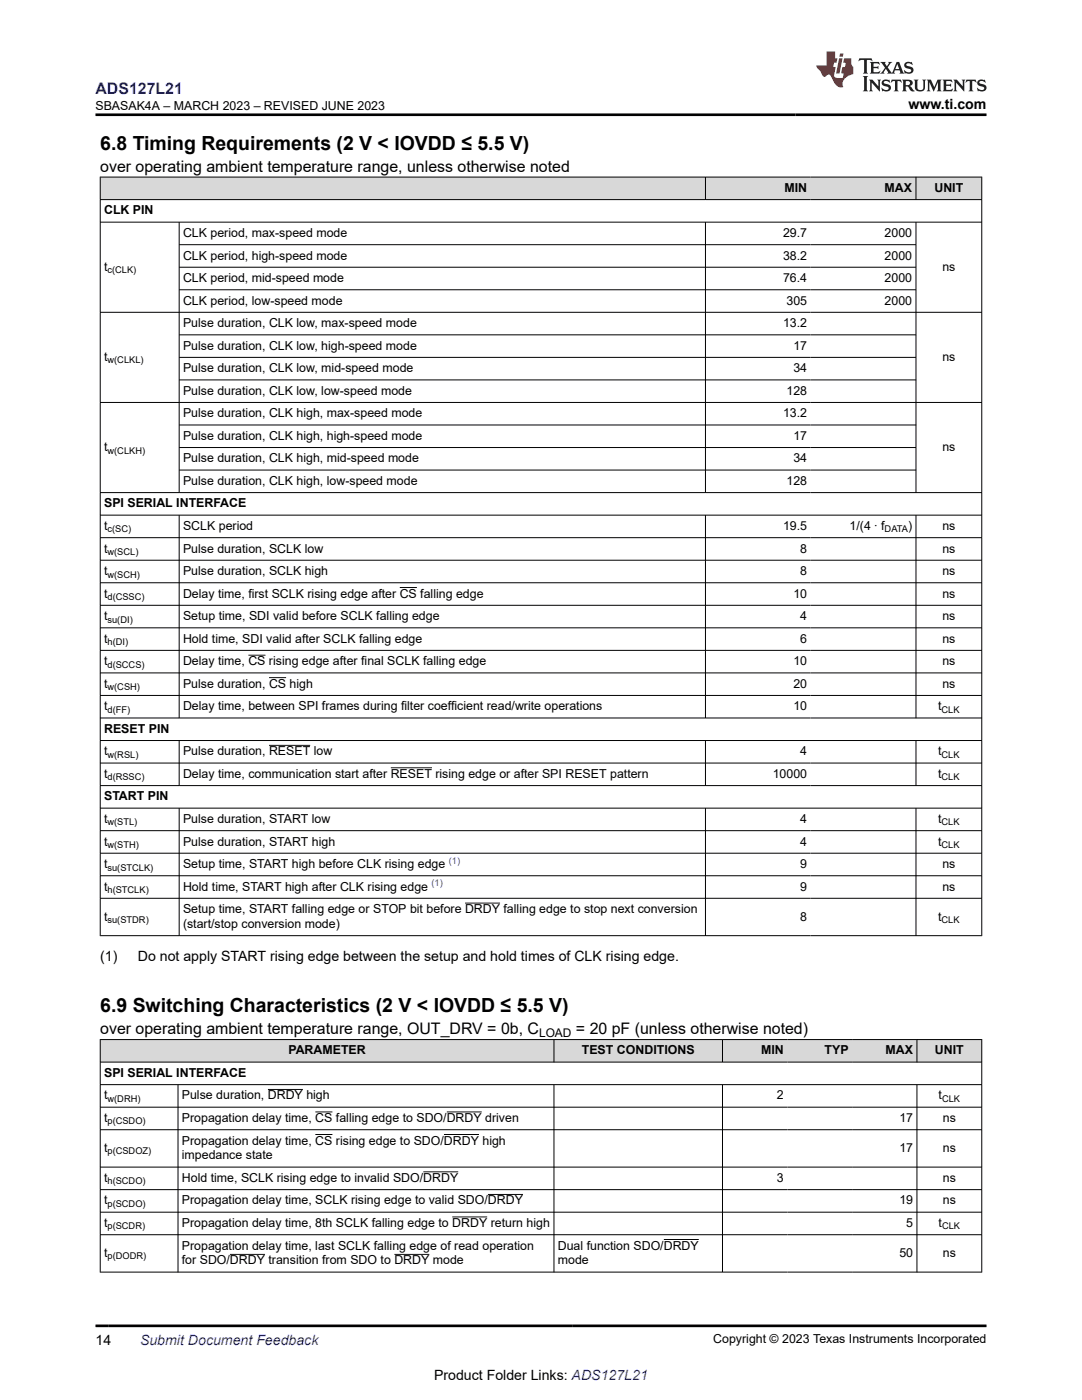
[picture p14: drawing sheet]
<svg xmlns="http://www.w3.org/2000/svg" width="216mm" height="279mm" viewBox="0 0 216 279" stroke-linecap="round" stroke-linejoin="round" font-family="sans-serif">
<defs><g id="words">
<g font-size="3.9">
<text x="20" y="29.9">6.8 Timing Requirements (2 V &lt; IOVDD ≤ 5.5 V)</text>
<text x="20" y="202">6.9 Switching Characteristics (2 V &lt; IOVDD ≤ 5.5 V)</text>
</g>
<text font-size="3.2" fill="#00f" x="19" y="18.7">ADS127L21</text>
<g font-size="3.2">
<text x="20" y="34.3">over operating ambient temperature range, unless otherwise noted</text>
<text x="20" y="206.4">over operating ambient temperature range, OUT_DRV = 0b, C</text>
<text x="114.9" y="206.4">= 20 pF (unless otherwise noted)</text>
</g>
<g font-size="2.8">
<text x="181.3" y="21.8">www.ti.com</text>
<text x="20" y="191.9">(1)</text>
<text x="27.5" y="191.9">Do not apply START rising edge between the setup and hold times of CLK rising edge.</text>
<text x="19" y="268.4">14</text>
<text x="86.6" y="275.3">Product Folder Links: ADS127L21</text>
</g>
<text font-size="2.8" fill="#00f" x="27.9" y="268.4">Submit Document Feedback</text>
<g font-size="2.5">
<text x="19" y="21.9">SBASAK4A – MARCH 2023 – REVISED JUNE 2023</text>
<text x="156.5" y="38.3">MIN</text>
<text x="176.5" y="38.3">MAX</text>
<text x="186.5" y="38.3">UNIT</text>
<text x="20.8" y="42.8">CLK PIN</text>
<text x="36.5" y="47.3">CLK period, max-speed mode</text>
<text x="156.3" y="47.3">29.7</text>
<text x="176.5" y="47.3">2000</text>
<text x="36.5" y="51.8">CLK period, high-speed mode</text>
<text x="156.3" y="51.8">38.2</text>
<text x="176.5" y="51.8">2000</text>
<text x="20.8" y="54">t</text>
<text x="36.5" y="56.3">CLK period, mid-speed mode</text>
<text x="156.3" y="56.3">76.4</text>
<text x="176.5" y="56.3">2000</text>
<text x="188" y="54">ns</text>
<text x="36.5" y="60.8">CLK period, low-speed mode</text>
<text x="36.5" y="65.3">Pulse duration, CLK low, max-speed mode</text>
<text x="156.3" y="65.3">13.2</text>
<text x="156.9" y="60.8">305</text>
<text x="176.5" y="60.8">2000</text>
<text x="36.5" y="69.8">Pulse duration, CLK low, high-speed mode</text>
<text x="158.3" y="69.8">17</text>
<text x="20.8" y="72">t</text>
<text x="36.5" y="74.3">Pulse duration, CLK low, mid-speed mode</text>
<text x="158.3" y="74.3">34</text>
<text x="188" y="72">ns</text>
<text x="36.5" y="78.8">Pulse duration, CLK low, low-speed mode</text>
<text x="36.5" y="83.3">Pulse duration, CLK high, max-speed mode</text>
<text x="156.3" y="83.3">13.2</text>
<text x="156.9" y="78.8">128</text>
<text x="36.5" y="87.8">Pulse duration, CLK high, high-speed mode</text>
<text x="158.3" y="87.8">17</text>
<text x="20.8" y="90">t</text>
<text x="36.5" y="92.3">Pulse duration, CLK high, mid-speed mode</text>
<text x="158.3" y="92.3">34</text>
<text x="188" y="90">ns</text>
<text x="20.8" y="101.3">SPI SERIAL INTERFACE</text>
<text x="36.5" y="96.8">Pulse duration, CLK high, low-speed mode</text>
<text x="156.9" y="96.8">128</text>
<text x="20.8" y="105.8">t</text>
<text x="36.5" y="105.8">SCLK period</text>
<text x="156.3" y="105.8">19.5</text>
<text x="169.5" y="105.8">1/(4 ∙ f</text>
<text x="181.2" y="105.8">)</text>
<text x="188" y="105.8">ns</text>
<text x="20.8" y="110.3">t</text>
<text x="36.5" y="110.3">Pulse duration, SCLK low</text>
<text x="159.7" y="110.3">8</text>
<text x="188" y="110.3">ns</text>
<text x="20.8" y="114.8">t</text>
<text x="20.8" y="119.3">t</text>
<text x="36.5" y="114.8">Pulse duration, SCLK high</text>
<text x="36.5" y="119.3">Delay time, first SCLK rising edge after CS falling edge</text>
<text x="158.3" y="119.3">10</text>
<text x="159.7" y="114.8">8</text>
<text x="188" y="114.8">ns</text>
<text x="188" y="119.3">ns</text>
<text x="20.8" y="123.8">t</text>
<text x="36.5" y="123.8">Setup time, SDI valid before SCLK falling edge</text>
<text x="159.7" y="123.8">4</text>
<text x="188" y="123.8">ns</text>
<text x="20.8" y="128.3">t</text>
<text x="36.5" y="128.3">Hold time, SDI valid after SCLK falling edge</text>
<text x="159.7" y="128.3">6</text>
<text x="188" y="128.3">ns</text>
<text x="20.8" y="132.8">t</text>
<text x="20.8" y="137.3">t</text>
<text x="36.5" y="132.8">Delay time, CS rising edge after final SCLK falling edge</text>
<text x="36.5" y="137.3">Pulse duration, CS high</text>
<text x="158.3" y="132.8">10</text>
<text x="158.3" y="137.3">20</text>
<text x="188" y="132.8">ns</text>
<text x="188" y="137.3">ns</text>
<text x="20.8" y="141.8">t</text>
<text x="36.5" y="141.8">Delay time, between SPI frames during filter coefficient read/write operations</text>
<text x="158.3" y="141.8">10</text>
<text x="187.2" y="141.8">t</text>
<text x="20.8" y="146.3">RESET PIN</text>
<text x="20.8" y="150.7">t</text>
<text x="20.8" y="155.2">t</text>
<text x="36.5" y="150.7">Pulse duration, RESET low</text>
<text x="36.5" y="155.2">Delay time, communication start after RESET rising edge or after SPI RESET pattern</text>
<text x="154.2" y="155.2">10000</text>
<text x="159.7" y="150.7">4</text>
<text x="187.2" y="150.7">t</text>
<text x="187.2" y="155.2">t</text>
<text x="20.8" y="159.7">START PIN</text>
<text x="20.8" y="164.2">t</text>
<text x="36.5" y="164.2">Pulse duration, START low</text>
<text x="159.7" y="164.2">4</text>
<text x="187.2" y="164.2">t</text>
<text x="20.8" y="168.7">t</text>
<text x="20.8" y="173.2">t</text>
<text x="36.5" y="168.7">Pulse duration, START high</text>
<text x="36.5" y="173.2">Setup time, START high before CLK rising edge</text>
<text x="159.7" y="168.7">4</text>
<text x="159.7" y="173.2">9</text>
<text x="187.2" y="168.7">t</text>
<text x="188" y="173.2">ns</text>
<text x="20.8" y="177.7">t</text>
<text x="36.5" y="177.7">Hold time, START high after CLK rising edge</text>
<text x="159.7" y="177.7">9</text>
<text x="188" y="177.7">ns</text>
<text x="20.8" y="183.7">t</text>
<text x="36.5" y="182.2">Setup time, START falling edge or STOP bit before DRDY falling edge to stop next conversion</text>
<text x="36.5" y="185.2">(start/stop conversion mode)</text>
<text x="159.7" y="183.7">8</text>
<text x="187.2" y="183.7">t</text>
<text x="20.8" y="214.9">SPI SERIAL INTERFACE</text>
<text x="57.5" y="210.4">PARAMETER</text>
<text x="116.1" y="210.4">TEST CONDITIONS</text>
<text x="151.9" y="210.4">MIN</text>
<text x="164.5" y="210.4">TYP</text>
<text x="176.7" y="210.4">MAX</text>
<text x="186.6" y="210.4">UNIT</text>
<text x="20.8" y="219.4">t</text>
<text x="36.3" y="219.4">Pulse duration, DRDY high</text>
<text x="155" y="219.4">2</text>
<text x="187.3" y="219.4">t</text>
<text x="20.8" y="223.9">t</text>
<text x="36.3" y="223.9">Propagation delay time, CS falling edge to SDO/DRDY driven</text>
<text x="179.5" y="223.9">17</text>
<text x="188.1" y="223.9">ns</text>
<text x="20.8" y="229.9">t</text>
<text x="36.3" y="228.4">Propagation delay time, CS rising edge to SDO/DRDY high</text>
<text x="36.3" y="231.4">impedance state</text>
<text x="179.5" y="229.9">17</text>
<text x="188.1" y="229.9">ns</text>
<text x="20.8" y="235.9">t</text>
<text x="36.3" y="235.9">Hold time, SCLK rising edge to invalid SDO/DRDY</text>
<text x="155" y="235.9">3</text>
<text x="188.1" y="235.9">ns</text>
<text x="20.8" y="240.4">t</text>
<text x="20.8" y="244.9">t</text>
<text x="36.3" y="240.4">Propagation delay time, SCLK rising edge to valid SDO/DRDY</text>
<text x="36.3" y="244.9">Propagation delay time, 8th SCLK falling edge to DRDY return high</text>
<text x="179.5" y="240.4">19</text>
<text x="180.8" y="244.9">5</text>
<text x="187.3" y="244.9">t</text>
<text x="188.1" y="240.4">ns</text>
<text x="20.8" y="250.9">t</text>
<text x="36.3" y="249.4">Propagation delay time, last SCLK falling edge of read operation</text>
<text x="111.3" y="249.4">Dual function SDO/DRDY</text>
<text x="179.5" y="250.9">50</text>
<text x="188.1" y="250.9">ns</text>
<text x="36.3" y="252.3">for SDO/DRDY transition from SDO to DRDY mode</text>
<text x="111.3" y="252.3">mode</text>
<text x="142.3" y="268.1">Copyright © 2023 Texas Instruments Incorporated</text>
</g>
<text font-size="2.4" x="107.6" y="207.1">LOAD</text>
<g font-size="1.9">
<text x="21.5" y="54.5">c(CLK)</text>
<text x="21.5" y="72.5">w(CLKL)</text>
<text x="21.5" y="90.5">w(CLKH)</text>
<text x="21.5" y="106.3">c(SC)</text>
<text x="176.5" y="106.3">DATA</text>
<text x="21.5" y="110.8">w(SCL)</text>
<text x="21.5" y="115.3">w(SCH)</text>
<text x="21.5" y="119.8">d(CSSC)</text>
<text x="21.5" y="124.3">su(DI)</text>
<text x="21.5" y="128.8">h(DI)</text>
<text x="21.5" y="133.3">d(SCCS)</text>
<text x="21.5" y="137.7">w(CSH)</text>
<text x="21.5" y="142.2">d(FF)</text>
<text x="187.9" y="142.2">CLK</text>
<text x="21.5" y="151.2">w(RSL)</text>
<text x="21.5" y="155.7">d(RSSC)</text>
<text x="187.9" y="151.2">CLK</text>
<text x="187.9" y="155.7">CLK</text>
<text x="21.5" y="164.7">w(STL)</text>
<text x="187.9" y="164.7">CLK</text>
<text x="21.5" y="169.2">w(STH)</text>
<text x="21.5" y="173.7">su(STCLK)</text>
<text x="187.9" y="169.2">CLK</text>
<text x="21.5" y="178.2">h(STCLK)</text>
<text x="21.5" y="184.2">su(STDR)</text>
<text x="187.9" y="184.2">CLK</text>
<text x="21.5" y="219.9">w(DRH)</text>
<text x="188" y="219.9">CLK</text>
<text x="21.5" y="224.4">p(CSDO)</text>
<text x="21.5" y="230.4">p(CSDOZ)</text>
<text x="21.5" y="236.4">h(SCDO)</text>
<text x="21.5" y="240.9">p(SCDO)</text>
<text x="21.5" y="245.4">p(SCDR)</text>
<text x="188" y="245.4">CLK</text>
<text x="21.5" y="251.4">p(DODR)</text>
</g>
<g font-size="1.9" fill="#00f">
<text x="89.5" y="172.4">(1)</text>
<text x="86.1" y="176.9">(1)</text>
</g>
</g></defs>
<g fill="#d8d8d8">
<path d="M20 35.3h175.9v4.5h-175.9z" fill-rule="evenodd"/>
<path d="M20.1 35.4h120.6v4.4h-120.6z" fill-rule="evenodd"/>
<path d="M140.8 35.4h21v4.4h-21z" fill-rule="evenodd"/>
<path d="M161.8 35.4h20.9v4.4h-20.9z" fill-rule="evenodd"/>
<path d="M182.8 35.4h13v4.4h-13z" fill-rule="evenodd"/>
</g>
<g fill="none" stroke="#000" stroke-width=".2">
<path d="M19.9 35.3h176.1M19.9 39.8h176.1M20 35.3v151.5M140.8 35.3v4.6M182.8 35.3v4.6M195.9 35.3v151.5M19.9 44.3h176.1M35.8 44.3v54.1M35.8 48.8h147M35.8 53.3h147M35.8 57.8h147M140.8 44.3v54.1"/>
<path d="M182.8 44.3v54.1M19.9 62.3h176.1M35.8 66.8h147M35.8 71.3h147M35.8 75.8h147M19.9 80.3h176.1M19.9 98.3h176.1M35.8 84.8h147M35.8 89.3h147M35.8 93.8h147M19.9 102.8h176.1M19.9 107.3h176.1"/>
<path d="M19.9 111.8h176.1M19.9 116.3h176.1M35.8 102.8v40.6M79.8 117.3h3.4M140.8 102.8v40.6M182.8 102.8v40.6M19.9 120.8h176.1M19.9 125.3h176.1M19.9 129.8h176.1M19.9 134.3h176.1M19.9 138.8h176.1M49.6 130.7h3.4"/>
<path d="M53.7 135.2h3.4M19.9 143.3h176.1M19.9 147.8h176.1M19.9 152.3h176.1M19.9 156.8h176.1M35.8 147.8v9M53.7 148.7h8.2M78 153.2h8.2M140.8 147.8v9M182.8 147.8v9M19.9 161.3h176.1M19.9 165.8h176.1"/>
<path d="M19.9 170.3h176.1M19.9 174.8h176.1M19.9 179.3h176.1M35.8 161.3v25.5M140.8 161.3v25.5M182.8 161.3v25.5M19.9 186.7h176.1M92.8 180.2h7"/>
</g>
<g fill="#d8d8d8">
<path d="M20 207.5h175.9v4.5h-175.9z" fill-rule="evenodd"/>
<path d="M20.1 207.5h90.4v4.4h-90.4z" fill-rule="evenodd"/>
<path d="M110.6 207.5h33.5v4.4h-33.5z" fill-rule="evenodd"/>
<path d="M144.2 207.5h12.9v4.4h-12.9z" fill-rule="evenodd"/>
<path d="M157.1 207.5h12.9v4.4h-12.9z" fill-rule="evenodd"/>
<path d="M170 207.5h12.9v4.4h-12.9z" fill-rule="evenodd"/>
<path d="M183 207.5h12.8v4.4h-12.8z" fill-rule="evenodd"/>
</g>
<g fill="none" stroke="#000" stroke-width=".2">
<path d="M19.9 207.5h176.1M19.9 212h176.1M19.9 216.5h176.1M20 207.4v46.5M35.5 216.5v37.4M53.4 217.4h7M110.5 207.4v4.6M110.5 216.5v37.4M144.2 207.4v4.6M144.2 216.5v37.4M183 207.4v4.6M183 216.5v37.4"/>
<path d="M195.9 207.4v46.5M19.9 221h176.1M19.9 225.5h176.1M19.9 232.9h176.1M19.9 237.4h176.1M62.9 221.9h3.4M62.9 226.4h3.4M84.5 233.9h7M88.6 226.4h7M89.1 221.9h7M97.4 238.4h7M19.9 241.9h176.1"/>
<path d="M19.9 246.4h176.1M19.9 253.9h176.1M45.9 250.3h7M78.7 250.3h7M90.2 242.9h7M132.4 247.4h7"/>
</g>
<path d="M171.5 11.6l-.2 .6 .5-.2h.6v.1v2.2l-.2 .4h1l-.2-.4v-2.2v-.1h.5l.5 .2-.1-.6zM173.6 12.4l.2 .3v1.6l-.2 .4h1.9l.1-.6a1.08 1.08 0 0 1-1.3 .2v-.7h.6l.4 .2v-.7l-.4 .2h-.6v-.5l.2-.2a1 1 0 0 1 1 .3l-.1-.5zM175.7 12.4l.9 1.1-1 1.2h.9l-.2-.2 .5-.8 .4 .8-.2 .2h1.6l-.2-.2 .2-.5h.9l.1 .5-.1 .2h.9l-.2-.4-.8-1.9h-.5l-.9 2.1-.9-1.1 .9-1h-.8l.2 .2-.4 .6-.4-.6 .2-.2zM179 12.8l.4 1h-.7zM180.7 12.5a.65 .65 0 0 0-.2 .7 .65 .65 0 0 0 .6 .5l.6 .1 .1 .3a.79 .79 0 0 1-.7 .4 .79 .79 0 0 1-.7-.5l.1 .7 .2-.1a.93 .93 0 0 0 1.1 0 .93 .93 0 0 0 .4-.9 1.46 1.46 0 0 0-1.2-.6l-.1-.3a1.09 1.09 0 0 1 1.2 .2l-.2-.6-.1 .1-.5-.2zM172.2 15.2l.2 .4v2.2l-.2 .4h1l-.2-.4v-2.2l.2-.4zM173.4 15.9l.2 .4v1.5l-.2 .4h.8l-.3-.4 .1-1.3 1.6 1.8v-2l.2-.4h-.7l.1 .2 .1 1.1-1.2-1.3zM176.2 16a.65 .65 0 0 0-.2 .8 .65 .65 0 0 0 .6 .4l.6 .2 .1 .2a.79 .79 0 0 1-.7 .4 .79 .79 0 0 1-.7-.5l.1 .7 .2-.1a.93 .93 0 0 0 1.1 .1 .93 .93 0 0 0 .4-1 1.46 1.46 0 0 0-1.2-.5l-.1-.4a1.09 1.09 0 0 1 1.2 .2l-.1-.6-.2 .1-.5-.1zM177.9 15.9l-.1 .6a.63 .63 0 0 1 .8-.3v1.6l-.3 .4h1l-.2-.4v-1.6a.66 .66 0 0 1 .8 .3l-.1-.6zM180 15.9l.2 .4v1.5l-.2 .4h1l-.2-.2-.1-.7h.5l.1 .2a.79 .79 0 0 0 1.2 .6l-1-.9a.61 .61 0 0 0 .6-.6 .61 .61 0 0 0-.5-.7zM180.8 16.2h.1a.47 .47 0 0 1 .5 .1 .47 .47 0 0 1 .1 .5l-.1 .1-.7 .1zM182.3 15.9l.2 .2a2.27 2.27 0 0 0 .4 2 1.04 1.04 0 0 0 1.7-.7v-1.3l.2-.2h-.8l.2 .4v1.1a.6 .6 0 0 1-.6 .6 .6 .6 0 0 1-.6-.6v-1.1l.3-.4zM184.9 15.9l.2 .4v1.5l-.2 .4h.8l-.3-.4v-1.4l.9 1.9 .9-1.9v1.4l-.3 .4h1l-.2-.4v-1.5l.2-.4h-.8l-.7 1.5-.6-1.5zM188.1 15.9l.2 .4v1.5l-.2 .4h1.9l.1-.6a1.09 1.09 0 0 1-1.3 .2v-.7h.6l.4 .2v-.6l-.4 .2h-.6v-.6l.2-.1a1.01 1.01 0 0 1 1 .3l-.1-.6zM190.2 15.9l.3 .4v1.5l-.3 .4h.8l-.2-.4v-1.3l1.6 1.8v-2l.2-.4h-.7l.2 .2v1.1l-1.2-1.3zM192.8 15.9l-.1 .6a.63 .63 0 0 1 .8-.3v1.6l-.3 .4h1l-.2-.4v-1.6a.66 .66 0 0 1 .8 .3l-.1-.6zM195.2 16a.65 .65 0 0 0-.2 .8 .65 .65 0 0 0 .6 .4l.6 .2 .2 .2a.79 .79 0 0 1-.7 .4 .79 .79 0 0 1-.7-.5l.1 .7 .2-.1a.93 .93 0 0 0 1 .1 .93 .93 0 0 0 .5-1 1.46 1.46 0 0 0-1.3-.5v-.4a1.09 1.09 0 0 1 1.2 .2l-.2-.6-.2 .1-.5-.1z" fill="#231f20"/>
<path d="M164.9 10.3v2.7h-2l.1 .4 .8 1a.95 .95 0 0 0 1 .9 .59 .59 0 0 1 .5-.4 .59 .59 0 0 1 .5 .3l.4 .8a1.59 1.59 0 0 0 2.1 1.4 1.61 1.61 0 0 1 1-2.3l1-.3-.1-1.5a1.59 1.59 0 0 1-.3-1.7h-1.5l-.2 .9h.6l-.2 .9h-.5l-.2 .9v.3l.4 .1-.1 .9h-.7a.73 .73 0 0 1-1-.7l.3-1.5h-.5l.1-.9h.5l.2-.9h-.5v-1.3zM167.4 11.6l-.6 3.1h.7l.6-3.1zM167.6 10.7l-.1 .6h.7l.1-.6z" fill="#ed1c24"/>
<path d="M19 22.9h177.8M19 264.6h177.8" fill="none" stroke="#000" stroke-width=".53"/>
<use href="#words"/>
</svg>
